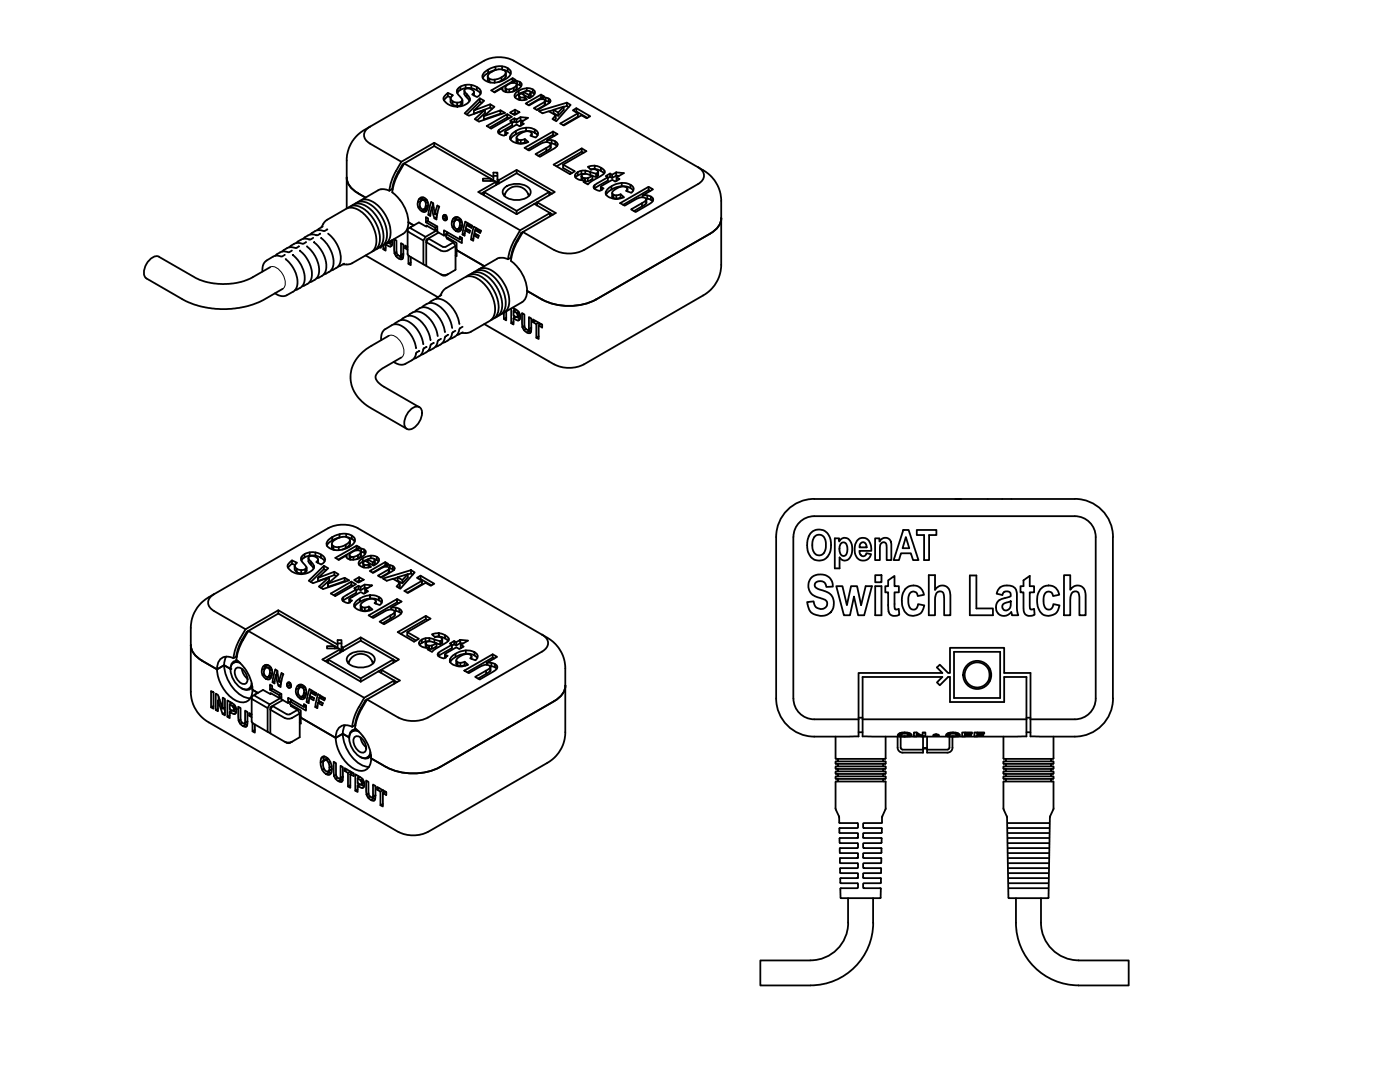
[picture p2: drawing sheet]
<svg xmlns="http://www.w3.org/2000/svg" width="279mm" height="216mm" viewBox="0 0 279 216" stroke-linecap="round" stroke-linejoin="round" font-family="sans-serif">
<!-- layer: Visible -->
<g fill="none" stroke="#000" stroke-width=".36">
<path d="M89 18.9l.4-.4 1 .5-.4 .5a1.08 1.08 0 0 0 1.4 1l.3-.1a.52 .52 0 0 0 .5-.6l-.8-1a1.03 1.03 0 0 1 .7-1.6l1.6-.3 .9 .2 .8 .4a.93 .93 0 0 1 .6 .9 .93 .93 0 0 1-.6 .9l-.2 .1-1-.5a.57 .57 0 0 0 .4-.7 .57 .57 0 0 0-.6-.4l-1-.1a.44 .44 0 0 0-.4 .4 .44 .44 0 0 0 .3 .4l.7 .7a.99 .99 0 0 1-.7 1.6l-1.4 .5-1.4-.2a2.62 2.62 0 0 1-1.6-1.2v-.4zM89.4 18.5v.7M89.9 19.6v.8l.7 .6 1 .1 .5-.2 .2-.3M90 19.5l-.6-.3-.8 .8M91.2 18.6l.4-.5 .8-.4 1.3-.2 1.5 .5 .7 .7M91.3 17.8v.7M91.9 17.3v.6M92.3 19.9v.8M92.7 18.1l.1 .9 .9 1.2M92.9 16.9v.7M93.2 18.8v.6M93.7 19.6v.4"/>
<path d="M94.1 17v.6M94.6 18.3v.8M95.2 17.4v.6M95.8 19.6v.7M97.3 15.2v.8l.6 .5M97.4 13.9l1.5-.6v.7l-1.5 .6zM97.4 14.6l-.7 .4-.3 .6M97.6 14.7l1.2-.7 .7-.2 .9 .1a.65 .65 0 0 1 .5 .6 .65 .65 0 0 1-.4 .7l-1.1 .5-1.4 .2a.63 .63 0 0 1-.6-.5 .63 .63 0 0 1 .2-.7zM97.7 15.7v.7M98.7 15.9v.6M98.9 13.3l.9-.1a1.93 1.93 0 0 1 2.2 1.3l-.5 .9-.9 .6-1.1 .4h-1.8l-1.2-.7a.82 .82 0 0 1 0-1.1l.9-.7M98.9 14h.1"/>
<path d="M100.1 15.4v.7l-.7 .3M100.2 13.2v.7M100.3 17.9v-.4l-1.6 .9-.7-.4 4.3-2.4v.6l-3.7 2.2M100.3 13.9l1 .3 .6 .6M100.9 17.5v.7l.1 .2M100.9 15.2l-.1 .4-.7 .5M100.9 14.5v.8M101.3 13.6v.6M101.6 17.8h-.6v.6M102.3 15.6l.6 .3-.4 .3 1.1 .1a.71 .71 0 0 1 .5 .6 .71 .71 0 0 1-.5 .8l-1.3 .6-1.1 .1a.75 .75 0 0 1-.9-.9M102.3 16.2l.2 .1M102.5 16.2v.3"/>
<path d="M102.5 17.5l-.9 .3v.6M102.9 18.6l1.1-.7 .9-.3a1.95 1.95 0 0 1 1.6 .4 .74 .74 0 0 1-.3 1.3l-.5 .3-1.7-1-.4 .5 .1 .2 .4 .2 .5-.1 .6 .4-1 .2-.8-.1a.76 .76 0 0 1-.7-.5 .76 .76 0 0 1 .2-.8zM103.1 17.6v-.6a.54 .54 0 0 0-.8-.5l-.5 .2-.7 .4a.37 .37 0 0 0-.1 .7M103.1 17l-.6 .5v.7M103.1 16.9v.8l-.8 .6M103.1 16.8l.9 .4M103.2 16.2v.6M103.5 18.1v.7M103.6 19.1l.1 .8M103.8 16.4v.6M103.8 19.4v.6M104.5 18.9v-.5l1-.3 .4 .2v.9"/>
<path d="M104.6 19.4v.6M105.1 17.6v.5M105.5 18.9l-1-.5-1 .4-.7 .6M105.8 18.3l.9 .5M105.9 18.5v.7l-.3 .3M105.9 18.5l-.4 .4v.6M106.3 17.8v.7M108 18.9v.6M108.1 19.6l-.1-.1-2.5 1.5M108.1 19.5v.3M108.9 19.5v.6M109.5 19.7v.6"/>
<path d="M69.2 35.4a3.7 3.7 0 0 0 2.2 3.1M71.4 38.5l1.6 .9M73.9 25.3a1.8 1.8 0 0 0-1.3 1.7 1.8 1.8 0 0 0 1.3 1.7l6.2 3.6M75.5 38l-3.4 1.9M78.3 37.7l-.6 .4-.2-.1a2.67 2.67 0 0 0-2 0M78.3 37.7l.1 .1M79.4 34.3l-.7 1.7-.4 1.7M79.6 34.4l-.6 1.2-.5 1.7a1.13 1.13 0 0 0 .4 1.6 8 8 0 0 1 2.6 6.1 2.21 2.21 0 0 1-1 1.6l-3.4 1.9M80.1 32.3l-1.6 2.9-.6 1.7-.2 1.1M80.1 32.3l6.6-3.8 11.8 6.8M80.5 32.9l-.2-.1-.9 1.6M80.7 32.6l-1.1 1.9"/>
<path d="M80.7 32.6l23.1 13.4M80.7 32.6l-.4 .2M83.7 39.6a1.16 1.16 0 0 1 1.3 .1 1.16 1.16 0 0 1 .4 1.2l-.2 1a.84 .84 0 0 1-.8 .4 .84 .84 0 0 1-.7-.6l-.4-1 .2-.7zM83.9 39.5h.6M84.2 39.6l-.5 .1M84.3 39.9h.6l.4 .1M84.5 39.4l-.3 .2-.3 .6M84.6 40l.4 .4h.4M85.1 39.9h-.8l-.4 .4-.1 .4 .1 .7 .3 .3 .5 .1M86.7 29.1l11.2 6.5v.5M86.7 29.1l-6 3.5M86.7 28.5v.6"/>
<path d="M90.3 20.2v.7M91.2 20.5v.6M92 20.3v.7M96.2 20.5l-.4-.2-2.6 2.5M96.6 23.2l3.3-1.2v.7l-3.3 1.1zM96.6 39v-.7l6.5 3.8v.6M96.8 21.9v.7l-1.6 1.4M97.8 20.8v.7M98.2 21.7l-.4-.2-3.2 1.2v-.7M98.5 35.1h.8M99 36.9v-.6l-.3-.2h-2.3v-.5h1.5l.6 .4v-1.6h.8v1.4l.3 .1 3.5-2 7.6 4.4-4.1 2.4M99 36.3l-3.5 2 7.6 4.4"/>
<path d="M99.3 35.8v.6l.3 .2v-.7M99.6 26.6h-.1M99.9 22l.9 .5-5.2 1.8-.9-.5 2.1-1.9-3.2 1.2-.9-.5 3.1-3 .8 .5-2 1.9 3.2-1.2 .9 .5-2.1 1.9M99.9 22.7l.2 .1M100.7 39.1l.2-.6 .5-.7 .7-.4 .8-.2 .9 .1 .8 .4 .7 .8 .2 .6M100.7 37.5a4 4 0 0 1 4.9 0 1.15 1.15 0 0 1-.5 1.9 4.2 4.2 0 0 1-4.4-.3 1.06 1.06 0 0 1 0-1.6zM100.8 38.7l-.3 .3M100.8 26.3v.6M100.9 26.4v.5M101.2 22.8l.9 .5-4.1 2.4-.9-.6 4.1-2.3v.6l-3.5 2.1M101.2 23.4l.4 .2M101.8 22.5l1-.6 .9 .5-1 .6z"/>
<path d="M101.8 27.2v.5M102.2 24.3v.7l-2.6 1.6v-.7l2.6-1.6-.4-.2 .9-.5 .4 .2 .8-.4 1.5 .1-1.4 .9 .6 .3-.9 .5-.6-.4-2.2 1.4v.2l.5 .1-.8 .6-1.1-.5-.1-.4 .2-.3M102.7 23.6v.7M102.8 21.9v.6M102.9 26.1a1.74 1.74 0 0 0-1.1 1.6 3 3 0 0 0 3.7 .6l-.7-.6-.9 .3-.4-.1a.5 .5 0 0 1-.4-.5 .5 .5 0 0 1 .4-.5l1-.5 1-.2 .6 .4-.2 .5 1 .4a.86 .86 0 0 0 .5-.9 .86 .86 0 0 0-.7-.8v.7M102.9 26.1l1-.4 1.1-.2v.6l-1 .2-1.1 .5zM102.9 26.8l-.6 .4-.4 .6M103.1 27.5v.7l.3 .3 .5 .1 .9-.2 .1 .1M103.1 23.8v.7M103.1 33.9v.7l6.5 3.7v.7M103.1 34.6l-7.1 4.1M103.1 22.7l-.3-.2-.4 .3"/>
<path d="M103.3 27.8v.7M103.9 23.4v.6M103.9 28v.6M104 24.4v.6M104.4 24.1l-.5-.1-.8 .5-.4-.2-.5 .2M104.8 27.7v.7M104.9 20.7l3.1-1.8 .6 .3-.5 .3h1.1l.6 .4a.59 .59 0 0 1-.5 .9l-2.1 1.2-.7-.4 2.2-1.3a.37 .37 0 0 0-.1-.5 .37 .37 0 0 0-.4 0l-.9 .2-1.7 1zM105 25.5l1.1 .1 .6 .2M105 26.1l.9 .1 .8 .3M105.4 38.7l.3 .3M106.1 26.7v.5M106.7 26.5l.6 .5"/>
<path d="M107.5 22.2l5.6-1.7 .8 .4-2.9 3.3-.7-.5 .6-.7-1.4-.8-1.2 .4zM108.3 22.6h.1M108.7 20.3v.7M109 29.5v.7M109.2 28h.9l.6 .2a.73 .73 0 0 1 .6 .7 .73 .73 0 0 1-.7 .7l-2.8 1.7-.9-.5 2.4-1.4a.73 .73 0 0 0 .6-.7l-.7-.4-.9 .2-2.7 1.5-.9-.5 5.7-3.3v.7l-5.1 2.9M109.7 20.5l-.9-.4-.1 .9-1.6 .9M109.8 28.6l.9 .2 .5 .3M109.8 20v.2M109.9 28.9v.7M109.9 28.8v.7l-.2 .2-2.3 1.4M110.1 28v.6M110.2 38.7l-.6-.4-6.5 3.8"/>
<path d="M110.4 26.2l.9 .6-2.1 1.2v.3M110.4 26.9l.3 .2M110.5 21.9l2-.6v.6l-1.1 1.2-.9-.5zM110.5 21.9l-1 .3M110.5 21.9l.9 .6M110.8 28.2v.7M110.9 23v.7l-.2 .3M111.3 28.7v.2M112.4 32.9l2.3 1.3-1 .6-3.2-1.9 5.6-3.3v.7l-5 2.9M112.5 21.3l-1.1 1.2v.6M113.1 21.1l.4 .3M113.1 21.1l-.6 .2"/>
<path d="M113.1 20.5v.6M114.9 22.3l.1-.1 2.2 1.3M115 21.6v.6M115.3 34.4a.77 .77 0 0 0-.5 .8 .77 .77 0 0 0 .8 .7l1.2 .1M115.3 34.4v.6l-.4 .4M115.3 22.6l-1-.6 .7-.4 2.8 1.6-.7 .4-1.1-.6-3.5 2-.7-.4 3.5-2v.7l-2.9 1.7M116 35.1l.3-.3 .5-.1 1.4 .4v.6l-.7 .4-.7 .1M116 34.1v.6M116.1 29.6l.9 .6-4.6 2.7v.6l1.8 1M116.1 30.3l.4 .2M116.2 35.4l-.2-.3 .1 .9M116.7 34.7l-.9 .1-.5 .2"/>
<path d="M116.7 35.5l-.5-.1v.6M116.8 34.7v-.7l.7 .2 .3 .1v.6M116.8 34l-.7 .1-.8 .3M117.3 35.5h-.6v.5M118.2 35.1l-.9 .4v.7M118.7 37v.6M118.7 33.1l1.2 .4v.6l-1.2-.4zM118.7 33.1l-1.4 .2 .6 .6 .9-.1a.55 .55 0 0 1 .5 .6l-.1 .1a.94 .94 0 0 1-1.1-.1l-.3-.1M118.7 33.7l-.8 .1M119 34.6v.7M119.3 34.4v.6M119.4 34.3v.6l-.2 .2a.59 .59 0 0 1-.9 0h-.1"/>
<path d="M119.9 37.3v.7M119.9 33.5l.5 .3a.54 .54 0 0 1 0 .9l-2.3 1.5-.8 .6-.8-.5 .3-.3v.5M119.9 34.1l.7 .5M120 37.4v.5M120.6 34.1v.4M120.9 38.3v.5M121.3 37.7l1.1-.7 1.4-.5h1.1l.9 .4a.86 .86 0 0 1 .7 .7 .86 .86 0 0 1-.5 .9l-1.1-.4 .3-.4-.5-.5-1.2 .2-.9 .5a.57 .57 0 0 0-.4 .8 .57 .57 0 0 0 .8 .3l.8-.2 .7 .6-1.2 .3-.9-.1a1.77 1.77 0 0 1-1.5-.9v-.4zM121.3 35.4v.6l-2.7 1.6M121.8 34.6v.7M122 37.2v.6M122.2 34.9l.8-.5v.7l-.8 .4zM122.2 35.5l-.4-.2-.5 .2"/>
<path d="M122.2 34.9l-.4-.3-.9 .5 .4 .3-2 1.1a.97 .97 0 0 0-.9 .9l.5 .4 .8 .3 .8-.5-.6-.2 .5-.5 1.8-1 .6 .3 .9-.5-.7-.3M122.2 38.5v.7l.2 .3 .6 .1 .8-.2 .2 .1M122.4 38.8v.7M123 34.4l1.5 .1-1.5 .9 .1 .7M123 35.1h.5M123 39v.6M123.8 38.8v.6M124.1 36.5v.6M125.2 37.7v.5M125.8 36.9v.6M126.4 38l-.6-.5-.9-.3h-1.3l-1.2 .4a2.84 2.84 0 0 0-1.5 1.2M128.2 39v.4"/>
<path d="M128.9 39.6l.7 .2 .6 .4M129 39.8v.8M129.2 39v.6M129.4 37.3v.6l.4 .2M129.4 37.9l-5 3M129.9 39.2v.7M130.3 39.7v.2M139.3 33.3a1.8 1.8 0 0 1 1.2 1.7 1.8 1.8 0 0 1-1.2 1.7l-22.8 13.2a6.6 6.6 0 0 1-5.9 0l-6.2-3.6M53.9 53.3l-3.9 2.2-1.4 .6-1.9 .4-3.1 .1-1.9-.2-1.9-.6-8.1-4.6a2.21 2.21 0 0 0-2.5 1.5 2.21 2.21 0 0 0 0 2.9l7.5 4.3a18.2 18.2 0 0 0 16.2-.3l3.5-2M56.8 50.8l-.7 .4a1.8 1.8 0 0 0-1.6 0l-1.7 1.1-.4 .8v1.1M57 51.7l1.2 1.3 .8 1.4 .4 1.4-.1 1.3a1.62 1.62 0 0 1-.8 1.1l-1.8 .9-1.1-.2-.7-.4M58.3 50l-.8 .3a1.84 1.84 0 0 0-1.6 .1l-1 .7"/>
<path d="M58.4 50.8l1 1 .9 1.4 .5 1.7-.1 1.3a1.76 1.76 0 0 1-.8 1.2l-1 .5M59.7 49.1l-.8 .4a1.89 1.89 0 0 0-1.6 0l-1 .7M59.8 50l1.1 1.1 .9 1.5 .4 1.5v1.3a1.76 1.76 0 0 1-.8 1.2l-1.1 .5M61.1 48.3l-.8 .3a1.89 1.89 0 0 0-1.6 .1l-1 .7M61.3 49.1l1.2 1.4 .7 1.2 .4 1.4 .1 1.2a1.94 1.94 0 0 1-.9 1.6l-1.1 .4M62.5 47.5l-.8 .3a1.94 1.94 0 0 0-1.7 0l-.9 .7M62.7 48.3l1 1.1 .9 1.3 .5 1.6v1.2a1.94 1.94 0 0 1-.9 1.6l-1 .4M63.9 46.6l-.8 .3a1.94 1.94 0 0 0-1.7 .1l-.9 .6M64.1 47.5l1.2 1.3 .8 1.4 .4 1.4v1.1a1.82 1.82 0 0 1-.9 1.6l-1 .5M64.1 45.4l1-1.4 4-2.4 .7-.2 1.1 .2 .9 .4 1.2 1 1 1.4 .8 1.8 .3 1.5-.1 1.2-.4 1-.4 .4-4 2.3-.7 .2h-1.1M64.4 45.2l-1.1 .8M65.3 45.8l-.7 .3a2.03 2.03 0 0 0-1.8 0l-.9 .7"/>
<path d="M65.5 46.6l1 1 .7 1.1 .6 1.4 .2 1.4a2.08 2.08 0 0 1-.9 2l-1.1 .5M68.7 52.6l-1.2 .6M69.2 41.6v-10.5l.7-2.1 1.2-1.8 1.4-1.1 24.1-14a6.5 6.5 0 0 1 5.9 0l38.3 22.1 1 .8 .8 .9 .8 1.4 .4 1.4 .1 1.1v13.3l-.4 2.3-.9 1.6-.8 .9-1.3 1-24 13.8M69.3 41.6l.6-.4 .6-.2 1.2 .2 1.6 1.1 1.6 1.9 .7 1.9 .2 1.9-.2 .9-.4 .7-.9 .6M70 41.1l.7-.4 .5-.1h.6l1.1 .4 1.5 1.2 1.3 1.8 .7 1.9 .1 1.8-.5 1.3-1 .8M70.7 40.7l1.2-.5 1.3 .2 1.5 1 .7 .7 .9 1.3 .7 1.9 .2 1.8-.1 .9-.4 .6-1 .8M71.4 40.3l.7-.4 .6-.1 .9 .1 .8 .3 1.3 1.1 1.3 1.8 .8 2 .1 1.7-.4 1.4-1.1 .8M73 51l14.4 8.3M76 49.2v.3l-.2-.2M77 48.8v1.2l-.5-.3v-.8M77 49.5l-.5 .2M77.1 48.6v.1"/>
<path d="M77.4 48.5l-.4 .3M77.7 48.5l.5 .3M77.8 48.2a.26 .26 0 0 1-.1 .3 .26 .26 0 0 1-.4 0M78.1 49l-.2 .2M78.2 47.9l.1 .9a.46 .46 0 0 1-.4 .4 .46 .46 0 0 1-.5-.2l-.4-.2M78.2 48l-.4 .2M78.2 48.2l-.5 .3M78.2 48.2h.1M78.3 48.2l-.6 .3M78.7 47.7l.4 .3v2.2l.3 .7a.31 .31 0 0 0 .3 .2 .31 .31 0 0 0 .3-.2v-2.4l.5 .3v2.4l-.2 .4-.3 .2-.7-.4-.5-.8zM79.1 50.3l-.4 .2M79.4 50.9l-.4 .2"/>
<path d="M79.9 51.1l.6 .3M80.2 51.3l-.6 .3M80.3 51.6l-.1 .1M80.5 50.7l-.6 .4M80.5 50.7l-.5 .2M81.3 49.3l-.5 .2M81.3 49.3l-.5-.3v.5l.5 .3M81.3 50.7l.3 .4 2.9 1.6M81.3 45.9v4.8M81.5 44.3l1.1 .7M81.5 51v1.6l.5 .3v-1.6M81.6 45.5l-.2 .2v.4l3.1 1.9"/>
<path d="M82 52.4l-.5 .2M82 45.6l2.9 1.7M82.1 45.3l-.1 .1 .1 .2M83.8 41.3l-.3 .1M83.9 40.2l-.5 .1M84.6 41.8l.5 .2M84.8 41.9l-.6 .3M84.9 41.2l-.2 .6 .7-.4M84.9 45.1l-1.3-.7-2 1.1M85 40.4l-.1 .8 .5-.1M85 44.4l1.8 1 .5-.2M85.1 47.9l.1 .1"/>
<path d="M85.1 45.2v-.2l1.7 1M85.2 41.6l-.6 .2M85.2 47.8l.3-.2 2.9 1.6h.5M85.3 47.9l-.1-.1-.1 .5 2.8 1.7a1.66 1.66 0 0 0 1.5 0l1.5-.9M85.4 44.1l-.4 .3v-1.1l.4 .3v.5l1.9 1.1v1l1.3 .8M85.5 42.9l.4 .2M85.9 42.7l-.4 .2M86.2 41.4l-.3 1.7M86.5 40.6l-.3 .8M86.6 41.4h-.5l.2 .7 .4 1.5 .4 .2M86.8 42.8l-.3-2.2-.4-.3-.6 2.5M86.8 45.4v.6l.5-.2"/>
<path d="M87 42.7l.2 .4M87.1 43.3l-.4 .3M87.3 45.9l-2.4 1.4-.4 .7v4.7l.4 .3 .2-.1M87.3 42.6l-.5 .2M87.3 41l-.5 1.7M87.3 41l.4 .3M87.5 46.4l-2 1.2-.4 .7v4.8l3.3 1.9M87.7 41.2l-.6 2.6M87.8 59l1-1.4 4-2.2 .7-.3 1 .1 1.2 .6 1 1 1.2 1.5 .5 1.3 .4 1.8-.2 1.5-.4 .7-4.5 2.7-1.6 .1M87.9 54.7a1.57 1.57 0 0 0 1.5 0M88.1 58.9l-1.1 .7M88.4 54.9h.5"/>
<path d="M88.5 43l.3-.1 .4 .3v.4l-.3 .4-.4-.3zM88.8 42.9h-.2M88.9 43.1l-.5 .1M89 42.9l-.1 .4 .3 .4M89 43.5l-.6 .1M89 46.7l3.2 1.8v-1l-.4-.3v.6l.4-.3M89 46.8l-.4 .2v-1l3.2 1.8M89.2 43.8l-.5 .1M89.2 46.3v.3M89.4 47.5l-.2 .1 1.3 .8 .4 .7v4.7l-1.5 .9M89.4 54.7l-.5 .3M89.5 46.4l-.5 .3v.6l2.1 1.2v1.4l5.5 3.2-5.5-3.2v1.2l-.2-.1"/>
<path d="M90.4 48.1v.2M90.5 48.4l-1.6 .9M90.6 43.5a1.21 1.21 0 0 1 1.3 .2 1.21 1.21 0 0 1 .3 1.4l-.1 .6a.77 .77 0 0 1-.8 .6 .77 .77 0 0 1-.7-.5l-.5-1 .1-.7zM90.7 45.2l-.4 .1M90.7 44.1l-.5 .1M90.9 49.7l.2 .1M91 43.6h-.5M91.2 43.8h.5l.4 .2M91.3 43.4h-.5M91.4 43.3a.9 .9 0 0 0-.7 .8M91.4 45.7l.5 .3M91.4 43.9l.4 .5 .4-.1"/>
<path d="M91.6 45.8l-.6 .3M91.7 45.1l-.2 .6 .7-.4M91.8 44.4l-.1 .7 .5-.1M91.9 47.7l.3 .2M91.9 43.9l-.8-.1-.4 .5-.1 .6 .1 .4 .3 .4h.5M91.9 45.5l-.5 .2M92.3 46.8l.4 .2M92.8 46.6l-.5 .2M92.9 46l-.2 1M92.9 44.2l1.4 .8-.2 .5M92.9 46l.8 .4 .1-.4M92.9 44.2l-.6 2.6"/>
<path d="M92.9 45.6l.9 .4-.4-.2-.5 .2M93 45.6l-.1 .3M93 55.2l1-.5h.8l.7 .2 1.6 1.1 1.5 1.9 .7 1.8 .2 2-.4 1.4-.5 .4-.6 .4M93.1 44.9l-.2 .6M93.3 44.5l-.1 .4M93.7 54.8l.7-.4 .6-.1 1.4 .3 1.2 .8 1.5 1.9 .9 2 .2 1.9-.1 .9-.4 .6-1 .8M94.2 45.2l-.6-.3h-.5l1 .6M94.4 54.4l.6-.3 .7-.2 1.4 .3 1 .6 .8 .8 1.1 1.6 .7 1.8 .2 1.9-.2 1-.4 .5-.9 .6M94.5 47.6l-.5 .2 .4 .2M94.6 47l.8 .5M94.6 46.9l-.1 1.1M94.6 45.2l-.6 2.6"/>
<path d="M94.6 45.3l1.4 .7-.2 .5M94.6 46.9l.1-.3 .8 .4-.4-.2-.5 .2M95 45.5l-.3 1M95.1 54l1.2-.5h.6l1.1 .4 1.7 1.4 1.1 1.6 .7 1.9 .1 1.7-.5 1.4-1 .7M95.5 47l-.1 .4M95.9 46.2l-.5-.3h-.6l1 .6M99.1 51.7l-3.3 1.9M99.2 51.6a2.62 2.62 0 0 1 2.2 .1M102 52.1l.4 .3a8.2 8.2 0 0 1 2.8 5.6M102 51.4l-.6 .3M102 51.4v.1M103.3 48.1l-.8 1.7-.5 2.2"/>
<path d="M103.8 46l-1.6 2.9-.6 1.7-.2 1.1M104 46.5l-1.4 2.7-.6 2.2M104 46.5l.2 .1M104.4 46.3l-1.1 1.8M104.4 46.3l-.4 .2M105.2 58a2.6 2.6 0 0 1-1 2.3M106.6 40.7l3.7 2.1M106.6 40.7l-3.5 2M107.2 41v-.6l3.7 2.1-6.5 3.8M109.8 43.2v-.7l-6 3.5M123.8 40.5l5.6-3.2 .9 .5-2.1 1.2 1.4 .1a.76 .76 0 0 1 .8 .7 .76 .76 0 0 1-.7 .8l-2.8 1.7-1-.5 2.5-1.4a.68 .68 0 0 0 .5-.7l-.5-.3-.8 .1-2.9 1.5zM128.1 40.5v.7"/>
<path d="M129 40.4l-.4 .5-2.1 1.2M141.7 46.6l-22.7 13.2a11.9 11.9 0 0 1-10.8 0l-3-1.8M144 43.5a3.7 3.7 0 0 1-2.3 3.1M76.1 67.9l.1-1.2 .5-.9 1.7-1 1-.1 1.3 .7 1.2 1.2 .8 1.5 .4 1.4M77.6 67l-4.3 2.5-1.8 1.6-.8 1.3-.5 1.1-.2 1.4v1.3l.4 1.4 .7 1.2 1.6 1.7 1.4 1 7.1 4.1M78.6 64.7l1-.7a3.1 3.1 0 0 1 3.5 1.6l.9 1.5 .5 1.6M80 63.9l1-.7a3.1 3.1 0 0 1 3.5 1.5l1 1.6 .4 1.6M80.1 71.3l-4.2 2.6-.8 .9-.1 .8 .5 .7 .9 .7 7.3 4.3M81.4 63l.9-.6a2.87 2.87 0 0 1 3.4 1.2l1.2 1.8 .5 1.7M82.8 62.2l.9-.7a3.1 3.1 0 0 1 3.6 1.4l1 1.6 .5 1.8M83.7 70l-.5 .3-.2 .2a1.93 1.93 0 0 1-.8 1.4l-1.4 .7-.6 .2-.7-.1-.9-.5M84.2 61.3l.9-.6a2.92 2.92 0 0 1 3.5 1.2l1.1 1.8 .6 1.7"/>
<path d="M85.1 69.2l-.5 .3-.1 .2a1.83 1.83 0 0 1-.9 1.4l-1 .5M85.6 60.5l.9-.7a2.92 2.92 0 0 1 3.4 1.2l.5 .6 .8 1.3 .5 1.7M86.6 68.4l-.5 .3-.2 .2a1.92 1.92 0 0 1-.9 1.4l-1 .5M88 67.6l-.5 .3-.1 .2a1.85 1.85 0 0 1-.9 1.4l-1.1 .5M89.5 66.8l-.6 .3-.1 .2a1.94 1.94 0 0 1-.9 1.4l-1 .5M90.9 66l-.5 .3-.2 .2a2.1 2.1 0 0 1-.9 1.5l-1 .4M92.3 65.2l-.6 .5a2.12 2.12 0 0 1-.9 1.5l-1.1 .4M92.4 66.3l-1.2 .6M96.6 64.7l14 8M101 62.1v1.8l-.4-.3v-1.2M101 63.4l-.4 .2M102 61.6v2.9l.5 .2v-1.2"/>
<path d="M102.3 61.4l1.2 .8 .2 .5 .1 .8a.46 .46 0 0 1-.3 .5 .46 .46 0 0 1-.5-.2l-.5-.3M102.5 62l.5 .4 .3 .4a.32 .32 0 0 1-.1 .5 .32 .32 0 0 1-.5-.2l-.2-.1zM102.5 64.2l-.5 .3M102.6 61.6v.4M102.6 63v.5M103 63.2l-.5 .3M103 61.8l-.5 .2M103.2 63.3l.6 .3M103.3 63.2l.5-.3-.6 .4M103.5 62.2l-.4 .2M103.6 62.5l-.3 .2M103.7 63.8l-.3 .1"/>
<path d="M103.7 62.7l-.4 .3M104.1 60.3l-3.3 1.9M104.2 62.5l.4 .2v2.2l.4 .7a.33 .33 0 0 0 .5 .1l.1-2.4 .4 .2v2.7l-.2 .2-.3 .1-.9-.6-.3-.6zM104.7 65l-.4 .3M104.9 65.6l-.3 .3M105.7 66l-.6 .3M105.9 66.4l-.2 .1M106 65.5l-.6 .3 .6 .3M106 65.4l-.5 .3M106.8 64l-.4 .3M107.5 67.1l-.5 .3M107.5 64.4l-.5 .3"/>
<path d="M107.6 64.5v.4M108 64.7l-.5 .2M108.2 65.3h.1M108.2 64.8l-1.8-1.1v.6l.6 .4v2.7l.5 .2v-2.7l.7 .4M108.2 64.8v.5M110.6 72.7a6.5 6.5 0 0 0 5.9 0M82 81.7a1.37 1.37 0 0 1 2-.2 3.3 3.3 0 0 1-2.4 4.2 1.26 1.26 0 0 1-.9-1.9 4.2 4.2 0 0 1 1.3-2.1zM162.5 99.6h52M162.5 99.5a7.6 7.6 0 0 0-7.6 7.7v32.2M190.6 99.6h1.2M214.5 99.5a7.6 7.6 0 0 1 7.6 7.7v32.2M42.7 118.6l22.8-13.2a6.5 6.5 0 0 1 5.9 0l38.2 22.1 1.2 1 .6 .7 .8 1.4 .5 1.3 .1 1.2v13.3l-.4 2.2-1 1.7-.7 .9-1.3 .9-24 13.9"/>
<path d="M42.7 118.6l-2 1.2-1.2 1.3-1 1.7-.4 1.9v13.9l.4 1.9 1 1.7 .9 1 1.1 .9 38 21.9M42.7 118.5a1.8 1.8 0 0 0-1.2 1.7 1.8 1.8 0 0 0 1.2 1.7l6.3 3.7M57.9 112.2l.4-.4 1 .5-.5 .5a1.32 1.32 0 0 0 2 .8l.3-.2a1.75 1.75 0 0 0-.8-1.3l-.1-.2a1.35 1.35 0 0 1 1.3-1.6h1.6l1.2 .5a.99 .99 0 0 1 .6 1 .99 .99 0 0 1-.8 .8l-1-.5a.6 .6 0 0 0 .3-.7 .6 .6 0 0 0-.6-.4h-.9a.43 .43 0 0 0-.4 .4 .43 .43 0 0 0 .3 .4l.6 .7a.99 .99 0 0 1-.6 1.6l-1.4 .5-1.4-.2a2.62 2.62 0 0 1-1.6-1.3v-.4zM58.3 111.8v.7M58.8 112.9v.7l.2 .3a1.41 1.41 0 0 0 2.2 0M58.9 112.7l-.6-.2-.8 .8M59.2 113.5v.7M60.1 113.7v.7M60.2 111.8l.2-.3 .6-.4 1.6-.3 1.2 .4 .7 .4 .3 .4M60.2 111.1v.7M60.8 110.6v.6M60.9 113.6v.6"/>
<path d="M61.2 113.2v.8M61.6 111.4l.1 .9 .9 1.1M61.8 110.2v.7M62.1 112.1v.6M62.7 112.9v.4M62.9 110.2v.7M63.5 111.6v.7M64.1 110.6v.7M64.6 112.9v.7M65.1 113.8l-.5-.2-2.6 2.5M65.4 116.5l3.4-1.2v.7l-3.4 1.1zM65.7 115.2v.6l-1.6 1.5"/>
<path d="M66.2 108.5v.8l.6 .4M66.3 107.2l1.5-.6v.7l-1.5 .5zM66.3 107.8l-.7 .5-.4 .6M66.5 108l1.2-.7 .7-.2 .8 .1a.67 .67 0 0 1 .6 .6 .67 .67 0 0 1-.5 .7l-1 .5-1.4 .1a.64 .64 0 0 1-.6-.4 .64 .64 0 0 1 .2-.7zM66.5 109v.6M66.7 114.1v.6M67.1 115l-.4-.3-3.2 1.3v-.7M67.6 109.2v.6M67.8 106.6l.9-.1a1.93 1.93 0 0 1 2.1 1.3l-.2 .7-.5 .4-1.7 .8h-1.8l-.8-.3-.5-.4a.94 .94 0 0 1 .1-1.1l.9-.7M67.8 107.3h.1M68.5 119.9h-.1M68.8 115.3l.9 .5-5.2 1.7-.9-.4 2.1-1.9-3.2 1.2-.9-.5 3-3 .9 .5-2 1.9 3.2-1.2 .9 .5-2.2 1.9"/>
<path d="M68.8 116h.1M69 108.7v.6l-.7 .4M69.1 106.5v.6M69.2 111.2v-.4l-1.6 .9-.7-.4 4.3-2.4v.6l-3.7 2.2M69.2 107.2l.9 .3 .7 .6M69.7 119.6v.6M69.7 110.8v.7l.2 .2v-.7l.6 .1M69.8 119.7v.4M69.8 108.4a1.3 1.3 0 0 1-.8 .9M69.8 107.8v.8M70.1 116.1l.9 .5-4.1 2.3-.9-.5 4.1-2.3v.6l-3.5 2.1M70.1 116.7l.3 .2"/>
<path d="M70.2 106.9v.6M70.7 115.7l1-.5 .9 .5-1 .5zM71.1 117.6v.7l-2.6 1.6v-.7l2.6-1.6-.4-.2 .8-.5 .5 .2 .8-.5 1.5 .2-1.4 .8 .6 .4-.9 .5-.6-.4-2.3 1.4v.1l.6 .2-.8 .6-1.1-.6-.1-.3 .2-.3M71.2 108.9l.6 .3-.4 .3 1.1 .1a.71 .71 0 0 1 .5 .6 .71 .71 0 0 1-.5 .7l-1.4 .7-1 .1a.76 .76 0 0 1-.9-.9M71.2 109.5l.2 .1M71.4 109.5v.3M71.4 110.8l-.9 .3v.6M71.5 116.9v.6M71.7 115.2v.6M71.8 111.8l1.1-.6 .9-.3a1.95 1.95 0 0 1 1.6 .4 .74 .74 0 0 1-.3 1.2l-.6 .4-1.6-1-.4 .3a.53 .53 0 0 0 .3 .6 .53 .53 0 0 0 .6-.1l.7 .4-1 .2-.8-.1a.77 .77 0 0 1-.7-.5 .77 .77 0 0 1 .2-.9zM71.8 119.4a1.74 1.74 0 0 0-1.1 1.6 3 3 0 0 0 3.6 .6l-.7-.6-.8 .2h-.5a.5 .5 0 0 1-.3-.5 .5 .5 0 0 1 .4-.5l.9-.6 1.1-.1 .4 .1 .2 .3-.3 .5 1.1 .3a.86 .86 0 0 0 .5-.8 .86 .86 0 0 0-.7-.8v.7M71.8 119.4l.9-.4 1.2-.2v.6l-1 .2-1.1 .5z"/>
<path d="M72 117.1v.7M72 110.9v-.6a.54 .54 0 0 0-.8-.5l-.6 .2-.6 .4a.37 .37 0 0 0-.1 .6M72 110.3l-.6 .5v.6M72 110.2l-.1 .8-.7 .6M72 110.1l.9 .4M72 116l-.3-.2-.5 .3M72.1 109.5v.6M72.4 111.4v.6M72.5 112.4v.8M72.7 109.6v.7M72.7 112.7v.5M72.8 116.6v.7"/>
<path d="M72.9 117.6v.7M73.3 117.4l-.5-.1-.8 .5-.5-.3-.4 .3M73.4 112.2v-.6l1-.2 .4 .3v.8M73.5 112.6v.6M73.8 113.9l3.1-1.7 .6 .3-.5 .3h1.1l.6 .4a.59 .59 0 0 1-.5 .8l-2.1 1.3-.7-.4 2.2-1.3a.45 .45 0 0 0-.2-.5 .45 .45 0 0 0-.5 0l-2.4 1.2zM73.9 118.8l1.1 .1 .6 .2M73.9 119.4l.9 .1 .8 .3M74 110.9v.5M74.4 112.2l-1-.6-1 .4-.7 .7M74.7 111.6l.8 .4M74.8 111.7v.8l-.3 .3M74.8 111.8l-.4 .4v.6"/>
<path d="M75 120v.5M75.2 111.1v.7M75.6 119.8l.6 .5M76.4 115.4l5.6-1.6 .8 .4-2.9 3.3-.8-.5 .7-.7-1.4-.8-1.2 .4zM76.9 112.2v.6M77 112.9l-.1-.1-2.5 1.5M77 112.8v.3M77.2 115.9h.1M77.6 113.6v.6M77.7 113.4l.9 .3M77.7 113.4v.8l-1.7 1M77.8 112.8v.6"/>
<path d="M78.4 112.9v.7M78.7 113.3v.2M79.2 119.5l.9 .5-2 1.2v.4M79.4 115.2l2-.6v.6l-1.1 1.2-.9-.6zM79.4 115.2l-1 .3M79.4 115.2l.9 .5M79.8 116.3v.6l-.3 .3M81.4 114.6l-1.1 1.1v.7M82 114.4l.4 .2M82 114.4l-.6 .2M82 113.8v.6M83.8 115.6l.1-.1 2.2 1.3"/>
<path d="M83.9 114.9v.6M84.2 115.9l-1-.6 .7-.4 2.8 1.6-.7 .4-1.1-.6-3.5 2-.7-.4 3.5-2v.6l-2.9 1.8M158.3 107.2v32.2M158.3 107.2a4.2 4.2 0 0 1 4.2-4.2h52a4.2 4.2 0 0 1 4.2 4.2v32.2M161.8 115.4l.1-.1a2.52 2.52 0 0 1 2.7-.6 2.52 2.52 0 0 1 1.6 2.4h-1.3a1.2 1.2 0 0 0-1-1.1 1.2 1.2 0 0 0-1.3 .7 1.24 1.24 0 0 0 1.3 1l1.2 .5a2.54 2.54 0 0 1 1.1 3.4 2.54 2.54 0 0 1-3.5 1l-.6-.3-.5-.4-.5-1.8 1.3-.1 .2 .8a1.28 1.28 0 0 0 1.5 .7 1.28 1.28 0 0 0 .9-1.4 4.7 4.7 0 0 0-2.3-1.1 2.37 2.37 0 0 1-.9-3.6zM161.9 106.3a2.29 2.29 0 0 1 2.7-.3h.1a3.8 3.8 0 0 1-.2 5.6l-.1 .1a2.36 2.36 0 0 1-1.9 0l-.7-.6-.6-1.4a4.2 4.2 0 0 1 .7-3.4zM162.6 107.1a1.32 1.32 0 0 1 1.5-.2 1.32 1.32 0 0 1 .7 1.3v.2a1.85 1.85 0 0 1-1.3 2.4 1.93 1.93 0 0 1-1.4-2.4l.1-.7zM166.6 107.4h.9v.7l.2-.4a1.21 1.21 0 0 1 1.9 .2 2.93 2.93 0 0 1-.5 3.9 1.18 1.18 0 0 1-1.5-.6v2.2h-1zM166.9 117h1.2l.9 3.8 .8-3.8h1.2l.9 3.8 .9-3.8h1.2l-1.5 5.8h-1.2l-.9-3.8-.8 3.8h-1.2zM167.8 108.5l.3-.2a.91 .91 0 0 1 1 1.1v.6a.76 .76 0 0 1-.8 .9 .76 .76 0 0 1-.7-.8v-1zM171.2 107.7a1.55 1.55 0 0 1 2.2 .2 3.2 3.2 0 0 1 .5 2h-2.4l.1 .5a.66 .66 0 0 0 .7 .6 .66 .66 0 0 0 .6-.6l.9 .2a1.66 1.66 0 0 1-1.9 1.2 1.66 1.66 0 0 1-1.3-1.8 2.89 2.89 0 0 1 .6-2.3zM171.8 108.4l.3-.2a.79 .79 0 0 1 .9 1h-1.5z"/>
<path d="M174.6 107.4h.9v.7l.3-.4a1.22 1.22 0 0 1 1.5-.2 1.22 1.22 0 0 1 .6 1.3v3h-.9l-.1-3.2a.68 .68 0 0 0-.9-.3 .68 .68 0 0 0-.4 .9v2.6h-1zM174.7 114.8h1.2v1.4h-1.2zM174.7 117h1.2v5.8h-1.2zM177.2 115.8l1.3-.9v2.1h.9v1.2h-.9l.1 3.3a.55 .55 0 0 0 .8 0l.1 1.2-.7 .2a1.28 1.28 0 0 1-1.5-1.7l-.1-3h-.5v-1.2h.5zM180.3 105.7h1l2 6.1h-1.1l-.4-1.4h-2l-.4 1.4h-1zM180.6 117.6l.9-.6a2.09 2.09 0 0 1 2.9 1.7l-1.2 .2-.2-.5-.3-.2a1.06 1.06 0 0 0-1.1 .1 1.06 1.06 0 0 0-.3 1.1 1.87 1.87 0 0 0 .8 2.2 .91 .91 0 0 0 1.1-1.1l1.3 .3a2.18 2.18 0 0 1-2.1 2.1 2.18 2.18 0 0 1-2.3-1.8l-.1-.9a3.7 3.7 0 0 1 .6-2.6zM180.8 107.2l.7 2.2h-1.4zM183 105.7h3.9v1.1h-1.5v5h-1v-5h-1.4zM185.4 114.8h1.2v2.9l.3-.4a1.64 1.64 0 0 1 2-.3 1.64 1.64 0 0 1 .8 1.8v4h-1.3v-3.3a1.42 1.42 0 0 0-.5-1.5h-.1a.85 .85 0 0 0-.9 .4l-.3 1.1v3.3h-1.2zM193.5 114.8h1.4v6.6h3.3v1.4h-4.7zM199.6 117.2a2.37 2.37 0 0 1 3.2 .5l.1 .7 .1 3.3 .2 1.1h-1.2l-.2-.7-.3 .3a1.74 1.74 0 0 1-2.7-.8 1.74 1.74 0 0 1 1.7-2.2l.5-.2a.58 .58 0 0 0 .7-.6 .85 .85 0 0 0-.9-.6 .85 .85 0 0 0-.8 .7l-1.1-.2 .3-.8zM204.3 115.8l1.2-.9v2.1h.9v1.2h-.9v3.2l.3 .2 .6-.1 .1 1.2-.8 .2a1.28 1.28 0 0 1-1.4-1.7v-3h-.6v-1.2h.6z"/>
<path d="M207.6 117.6l.2-.2a2.12 2.12 0 0 1 2.2-.5 2.12 2.12 0 0 1 1.4 1.8l-1.2 .2-.3-.6-.2-.1a1.07 1.07 0 0 0-1.4 1.2 2.09 2.09 0 0 0 .7 2.2h.1a.93 .93 0 0 0 1.1-1.1l1.3 .3a2.18 2.18 0 0 1-2.1 2.1 2.18 2.18 0 0 1-2.3-1.8l-.1-.9a3.7 3.7 0 0 1 .6-2.6zM212.3 114.8h1.3v2.9l.3-.4a1.64 1.64 0 0 1 1.9-.3 1.64 1.64 0 0 1 .9 1.8v4h-1.3v-3.1a1.5 1.5 0 0 0-.5-1.7h-.1a.85 .85 0 0 0-.9 .4l-.3 .9v3.5h-1.3zM38.1 128.7a3.7 3.7 0 0 0 2.2 3.1l3 1.8M42.1 137.9l.5 .3v3.2l-.5-.3zM43.1 138.4l.4 .3 .9 2.7v-2.2l.5 .3v3.2l-.5-.2-.9-2.7v2.1l-.4-.2zM43.3 133.5a7.5 7.5 0 0 0 4.3 6.5 1.94 1.94 0 0 0 2.7-1.6l.1-.8M43.6 139v.7M43.8 139.6l-.3 .2M44.7 132.7l1.3 .8M44.7 132.7l-1.4 .9M44.9 131.1l.7-.1 1 .3M44.9 131a2.22 2.22 0 0 0-1.6 2.5"/>
<path d="M45.2 131a5 5 0 0 0 .5 5 5.7 5.7 0 0 0 4.3 3.3M45.4 139.8l1.4 .9 .3 .7v.7a.46 .46 0 0 1-.3 .4 .46 .46 0 0 1-.5-.2l-.5-.2v1.2l-.4-.3zM46 133.4v.1M47.1 133.4a1.47 1.47 0 0 1 1.9 .9 1.47 1.47 0 0 1-.1 2.2 2.25 2.25 0 0 1-1.8-3.1zM47.1 131l.1 .1M47.2 131h.1M47.2 131l-.6 .3M47.2 131.8l-.1 .1M47.3 131.8l-.7 .4M47.4 131.8a1.34 1.34 0 0 0-1.4 1.6M47.9 127.4l-.8 1.7-.5 2.2M47.9 132.3a1.27 1.27 0 0 0-1.4 0 1.27 1.27 0 0 0-.5 1.4 4.2 4.2 0 0 0 3.1 3.9 1.19 1.19 0 0 0 1.1-1.3"/>
<path d="M48.3 133.5l.5 1.3 .6 .6M48.8 133.3l.7 1.2 .6 1.3 .3 1.8M49 125.6l6.5-3.8 11.9 6.8M49 125.6l-1.1 1.8M49.4 126.2l-.2-.1-1.2 2.1-.6 1.7-.2 1.1M49.6 125.9l-1.4 2.4-.8 2.2a1.11 1.11 0 0 0 .4 1.7l1 1.1M49.6 125.9l23.1 13.3M49.6 125.9l-.4 .2M50.1 137.2h.2M50.2 139.2l.1 4.9 3.1 1.9M50.3 137.1l-.7 .4M50.4 137a1.37 1.37 0 0 1-2.2 .3"/>
<path d="M50.4 137.6l1.1 .7M50.9 138.6l-.6 .4v.4l3.1 1.9M50.9 138.9l2.9 1.6M51 138.6l-.1 .2 .1 .1M52.6 132.9a1.18 1.18 0 0 1 1.4 .1 1.18 1.18 0 0 1 .3 1.4l-.2 .7a.78 .78 0 0 1-.7 .5 .78 .78 0 0 1-.7-.5l-.5-.9 .2-.9zM52.7 134.5l-.3 .2M52.8 133.5l-.5 .1M52.9 132.7h.5M53.1 132.9l-.6 .1M53.2 133.2h.6l.3 .1M53.4 132.7l-.3 .2-.3 .6M53.5 133.2l.3 .5h.5"/>
<path d="M53.7 135.1l-.6 .3M53.8 134.5l-.2 .5 .7-.3M53.8 133.7v.8l.5-.2M53.8 138.4l-1.3-.7-1.6 .9M53.9 137.6l1.8 1.1 .5-.2M54 138.5v-.2l1.7 1M54 133.2h-.8l-.5 .4v.7l.2 .5 .4 .3 .3-.1M54 134.9l-.5 .2 .5 .2M54.3 137.4l-.4 .2v-1l.4 .2v.6l1.9 1.1v1l1.3 .8M54.9 133.6l.5 .2 .3 2.2 .5-.1M55 133.6l-.6 2.5M55.1 134.7l-.3 1.7-.4-.3 .4-.1"/>
<path d="M55.4 133.9l-.3 .8M55.4 134.7h-.4M55.5 122.4l11.3 6.5v.5M55.5 122.4l-5.9 3.5M55.5 121.8v.6M55.7 138.7v.6l.5-.3M55.9 136l.2 .4M56 136.6l-.4 .2M56.2 139.2l-2.4 1.3-.4 .8v4.7l.4 .3 .2-.1M56.4 139.7l-2 1.2-.4 .7v4.7l3.5 2 .3-.1 2-1.1v-4.7l-.4-.8-1.4-.7 .3-.2M56.6 134.5l-.6 2.6-.4-.3-.6-2.1M56.6 134.5l-.4-.2-.5 1.7"/>
<path d="M57.3 136.3l.4-.2 .3 .3 .1 .5-.2 .4h-.2l-.4-.3zM57.7 136.1l-.2 .1M57.8 136.4l-.5 .1M57.9 136.2l-.1 .4 .3 .4M57.9 136.7l-.6 .2M57.9 140l3.2 1.8v-1.1l-.5-.2v.6l.5-.3M58.1 139.6v.3M58.1 137.1l-.5 .1M58.3 139.7l-.4 .3v.5l2.1 1.3v1.4l7 4M59.4 136.9a1.13 1.13 0 0 1 1.3 0 1.13 1.13 0 0 1 .4 1.2l-.1 .5a.83 .83 0 0 1-.6 .9 .83 .83 0 0 1-.9-.5l-.5-.9 .1-.7zM59.5 138.5l-.3 .1M59.9 136.9h-.5"/>
<path d="M60 137.1h.6l.4 .1M60.2 136.7h-.6M60.2 136.6a.9 .9 0 0 0-.6 .8l-.5 .1M60.3 139l.5 .2M60.3 137.2l.3 .4h.5M60.5 139.1l-.6 .3M60.6 138.4l-.3 .6 .8-.4M60.6 137.6v.8l.5-.1M60.8 137.2l-.9-.1-.4 .6v.4l.1 .6 .4 .3h.3M60.9 138.8l-.6 .2M61.7 139.2l-.1 1.1-.4-.2 .4-.3M61.8 138.8l.9 .5-.1 .4"/>
<path d="M61.9 138.8l-.1 .4M62 138.2l-.2 .6M62 138.2l1 .6 .1-.5-1.3-.8-.6 2.6M62 138.2h.5l.6 .3M62.2 137.8l-.2 .4M62.7 139.3l-.4-.2-.6 .2 .9 .4M63.5 138.5l1.4 .8M63.5 138.5l-.6 2.6M63.6 139.8l.8 .5-.1 .4M63.6 139.8v.4M63.9 138.8l-.3 1M64.9 139.3l-.2 .5-1-.6h.6l.5 .3"/>
<path d="M65.5 132.2v-.6l6.5 3.8v.6M67.4 128.4h.8M67.9 130.2v-.6l-.3-.2h-2.3v-.5h1.5l.6 .4v-1.6h.8v1.4l.3 .1 3.5-2 7.6 4.4-4.1 2.4M67.9 129.6l-3.6 2 7.7 4.4M68.2 129.1v.6l.3 .2v-.7M69.6 132.4l.2-.7 .5-.6 .9-.5 .6-.1h.8l.9 .5 .7 .7 .2 .7M69.6 130.8a4 4 0 0 1 4.8 0 1.15 1.15 0 0 1-.4 1.9 4.2 4.2 0 0 1-4.4-.3 1.06 1.06 0 0 1 0-1.6zM69.7 132l-.3 .2M70.7 120.5v.5M71.8 120.1l-.6 .4-.4 .6M72 120.8v.7l.3 .3 .5 .1 .8-.2 .2 .1M72 127.2v.6l6.5 3.8v.6"/>
<path d="M72 127.8l-7.1 4.1M72.2 121.1v.7M72.7 139.2l-1.1 1.9M72.8 121.2v.7M72.9 139.8l-1.4 2.6-.7 2.3M72.9 139.8h.2M73.3 139.6l-1.4 2.4-.9 2.2a1.11 1.11 0 0 0 .5 1.7l1 1.1M73.3 139.6l-.4 .2M73.3 139.6l6.2 3.6M73.6 121v.7M74.3 132l.3 .2M75.5 134l3.7 2.1"/>
<path d="M75.5 134l-3.5 2M76.1 134.3v-.7l3.7 2.2-6.5 3.8M77.9 122.8v.6M78.1 121.2h.9l.5 .2a.74 .74 0 0 1 .7 .8 .74 .74 0 0 1-.7 .7l-2.9 1.7-.8-.5 2.4-1.4a.74 .74 0 0 0 .6-.8l-.8-.3-.8 .2-2.7 1.5-.9-.5 5.6-3.3v.7l-5.1 2.9M78.7 136.4v-.6l-6 3.4M78.7 121.9l.8 .1 .6 .4M78.8 122.7l-.5 .5-2 1.2M78.8 122v.9M79 121.2v.7M79.1 131.9l-.6-.3-6.5 3.8M79.2 120.2l.4 .2M79.7 121.5v.6"/>
<path d="M80.2 122v.2M81.3 126.1l2.3 1.4-1 .5-3.2-1.9 5.6-3.2v.6l-5.1 3M84.2 127.6a.77 .77 0 0 0-.5 .9 .77 .77 0 0 0 .8 .6l1.2 .2M84.2 127.6v.7l-.5 .4M84.9 127.4v.6M84.9 128.4l.2-.3 .6-.1 1.4 .4v.6l-.7 .4-.7 .1M85 122.9l.9 .5-4.6 2.7v.7l1.7 1M85 123.5l.4 .3M85.1 128.7l-.2-.3 .1 .8M85.6 128l-.9 .1-.5 .2M85.6 128.8l-.5-.1v.6M85.7 128v-.7l1 .3v.6"/>
<path d="M85.7 127.3h-.7l-.8 .3M86.2 128.8h-.6v.5M87.5 130.2v.7M87.6 126.3l1.2 .4v.7l-1.2-.4zM87.6 126.3l-1.4 .3 .6 .5h.9a.44 .44 0 0 1 .6 .5 .44 .44 0 0 1-.8 .3l-.8-.3M87.6 127l-.9 .1M87.8 127.9v.7M88.2 127.7v.6M88.3 127.6v.6l-.2 .2a.59 .59 0 0 1-.9 0l-1 .4v.7M88.8 130.6v.6M88.8 126.7l.5 .4a.54 .54 0 0 1 0 .9l-2.3 1.4-.8 .7-.9-.5 .4-.3v.5M88.8 127.4l.7 .5"/>
<path d="M88.9 130.7v.5M89.5 127.3v.5M89.8 131.6v.4M90.2 128.7v.6l-2.7 1.6M90.2 131l1-.7 1.5-.5h1.1l.9 .4a.86 .86 0 0 1 .7 .7 .86 .86 0 0 1-.5 .9l-1.1-.4 .3-.5-.6-.4-1.1 .2-.9 .5a.57 .57 0 0 0-.4 .8 .57 .57 0 0 0 .8 .3l.8-.3 .7 .7-1.2 .3-.9-.1a1.77 1.77 0 0 1-1.5-.9v-.4zM90.6 127.9v.7M90.9 130.5v.6M91 128.1l.9-.4v.6l-.9 .5zM91 128.8l-.4-.2-.4 .2M91 128.1l-.4-.2-.8 .5 .4 .3-2 1.1a.97 .97 0 0 0-.9 .9l.4 .4 .9 .3 .7-.5-.5-.3 .2-.3 2.1-1.1 .6 .3 .8-.5-.6-.3M91.1 131.8v.7l.2 .3 .6 .1 .8-.2 .2 .1M91.3 132.1v.7"/>
<path d="M91.9 127.7l1.5 .1-1.5 .9 .1 .6M91.9 128.3l.5 .1M91.9 132.3v.6M92.7 133.8l5.6-3.2 .9 .5-2.1 1.2 .9-.1 .6 .2a.75 .75 0 0 1 .7 .8 .75 .75 0 0 1-.7 .7l-2.9 1.7-.9-.5 2.4-1.4a.68 .68 0 0 0 .6-.7l-.5-.3h-.8l-2.9 1.6zM92.7 132v.7M93 129.8v.6M94.1 131v.5M94.7 130.2v.6M95.2 131.3l-.5-.5-.9-.3h-1.3l-1.3 .4a2.84 2.84 0 0 0-1.4 1.2M97 133.8v.7M97.1 132.3v.4M97.8 132.9l.8 .2 .5 .4"/>
<path d="M97.9 133.2v.7M97.9 133.1l-.1 .9-2.4 1.4M98.1 132.3v.6M98.3 130.6v.6l.4 .2M98.3 131.2l-5.1 3M98.8 132.5v.7M99.2 133v.2M108.2 126.6a1.8 1.8 0 0 1 1.2 1.7 1.8 1.8 0 0 1-1.2 1.7l-22.8 13.2M112.8 136.8a3.7 3.7 0 0 1-2.2 3.1l-22.8 13.2M154.9 139.4a7.6 7.6 0 0 0 7.6 7.6l8.8-.1v-3.4M158.3 139.4a4.2 4.2 0 0 0 4.2 4.1h8.8M190.4 130.1h9.2v9.2h-9.2z"/>
<path d="M197.5 133.4v2.5M197.5 134v1.4M200.2 120.5l1.5-.5v.3a1.24 1.24 0 0 1-.7 1.5h-.5l-.4-.4-.1-.4zM218.7 139.4a4.2 4.2 0 0 1-4.2 4.1h-8.8M222.1 139.4a7.6 7.6 0 0 1-7.6 7.6l-8.8-.1v-3.4M42.6 140.9l-.5 .2M43.5 141.4l-.4 .3M44.7 141.3l.2 .6M44.9 141.2l-.5 .2M44.9 142.2l-.5 .3M45.8 140.6l.7 .4 .2 .4a.32 .32 0 0 1-.2 .4 .32 .32 0 0 1-.4-.1l-.3-.2zM45.8 142.7l-.4 .3"/>
<path d="M46 140.1v.4M46 141.6v.4M46.3 141.8l-.5 .3M46.3 140.3l-.5 .3M46.8 140.8l-.3 .2M47 141l-.4 .2M47 142.3l-.2 .2M47.1 141.3l-.4 .2M47.1 141.5l-.6 .3 .6 .3M47.1 141.5l-.5 .3M47.5 141l.5 .3v2.3l.3 .6a.34 .34 0 0 0 .6 0v-2.4l.5 .3-.1 2.6-.1 .3h-.3l-.8-.4-.5-.8zM48 143.6l-.4 .2"/>
<path d="M48.3 144.2l-.4 .2M49.1 144.5l-.6 .4M49.2 144.9l-.1 .1M49.4 144l-.6 .4 .5 .3M49.4 143.9l-.5 .3M50.2 142.5l-.5 .3M50.2 142.6l-.5-.3v.5l.5 .3M50.4 144.3v1.6l.5 .3v-1.6M50.9 145.6l-.5 .3M54 141.2l.1 .1M54.1 141.1l.3-.2 2.9 1.6M54.2 141.2l-.1-.1-.1 .1v.4l2.8 1.7"/>
<path d="M56.9 148a1.57 1.57 0 0 0 1.4 0M56.9 143.3a1.57 1.57 0 0 0 1.4 0M57.3 142.5h.5M57.9 140.1l-.4 .2v-1.1l3.1 1.9M59.3 141.4v.2M59.4 141.6l-1.6 .9M59.8 144.3l.2 .1v-1.2l7 4 1.4-.8 1.3 .8M59.8 142.9l.2 .2M59.8 142.4l-1.5 .9M60.8 141l.3 .1M63.5 140.3l.8 .4M63.5 140.3l.5-.2 .4 .2"/>
<path d="M63.5 140.2l-.2 1.1-.4-.2 .5-.2M64.3 151a1.3 1.3 0 0 1 1.6 1l.3 1.2a1.02 1.02 0 0 1-.7 1.4l-.9-.5-.4-.9-.2-1.4zM64.6 151.7a.92 .92 0 0 1 1.1 .9v.3a.71 .71 0 0 1-.5 1.1l-.4-.4-.3-.6v-.9zM64.7 153.4l-.4 .2M64.7 150.9l-.6 .4M64.7 150.9l-.2 .9-.5 .3M65.3 151.3l-.6 .3M65.4 154l.7 .3M65.5 151.4l-.4 .3M65.7 154.1l-.6 .4M65.9 152l-.3 .2M66.1 153.6l-.5 .3"/>
<path d="M66.2 152.9l-.5 .2M66.2 153.4l-.7 .5M66.6 152l.5 .3v2.2l.3 .7a.33 .33 0 0 0 .5 0l.1-2.4 .4 .3v2.6l-.2 .3h-.4l-.8-.6-.3-.6zM67.1 154.6l-.4 .2M67.4 155.2l-.4 .2M68.1 155.6l-.6 .3M68.3 155.9l-.2 .1M68.4 155l-.6 .4 .6 .3M68.4 154.9l-.5 .3M68.8 153.3l1.8 1v.6l-.7-.4v2.7l-.5-.3v-2.7l-.6-.4zM68.8 144.7a5 5 0 0 0 .5 5 5.7 5.7 0 0 0 4.3 3.3M69.2 153.5l-.4 .3"/>
<path d="M69.7 147.2l-1.3-.8-1.4 .8M69.7 147.1v.1M69.9 156.7l-.5 .2M69.9 153.9l-.5 .3M70 154v.4M70.3 145l-.7-.2a2.09 2.09 0 0 0-2.6 2.4M70.4 154.2l-.5 .3M70.8 147.1a1.47 1.47 0 0 1 1.9 .9 1.47 1.47 0 0 1-.1 2.2 2.25 2.25 0 0 1-1.8-3.1zM70.8 144.7l.1 .1M70.9 144.7l-.6 .3M70.9 144.7h.1M70.9 145.5l-.1 .1"/>
<path d="M70.9 154.5l1.5 1 .3 .7v.6a.46 .46 0 0 1-.4 .4 .46 .46 0 0 1-.5-.1l-.4-.3v1.2l-.5-.2zM71 145.5l-.7 .4M71.1 145.5a1.34 1.34 0 0 0-1.4 1.6M71.4 155.3l.5 .3 .3 .5a.31 .31 0 0 1-.1 .5 .31 .31 0 0 1-.5-.2l-.2-.1zM71.4 157.5l-.5 .3M71.5 154.8v.5M71.5 156.3v.5M71.6 141.1l-.8 1.7-.5 2.2M71.6 146a1.27 1.27 0 0 0-1.4 0 1.27 1.27 0 0 0-.5 1.4 4.2 4.2 0 0 0 3 3.9 1.19 1.19 0 0 0 1.2-1.3M71.9 156.5l-.5 .3M71.9 155l-.5 .3M72 147.2l.2 .8 .9 1.1"/>
<path d="M72.4 155.5l-.4 .2M72.5 146.9a6.6 6.6 0 0 1 1.3 5.8 2.1 2.1 0 0 1-3.3 .6 7.8 7.8 0 0 1-3.5-6.1M72.5 155.7l-.4 .3M72.6 157.1l-.3 .1M72.6 156l-.4 .3M72.7 156.2l-.6 .3 .6 .4M72.7 156.2h.1M72.7 156.2l-.5 .3M73.1 155.7l.4 .3 .1 2.4 .3 .5a.33 .33 0 0 0 .5 .1v-2.5l.5 .3v2.6l-.2 .3-.3 .1-.8-.5-.4-.7zM73.6 158.3l-.4 .3M73.8 150.8h.2M73.9 158.9l-.5 .3"/>
<path d="M74 150.7l-.7 .4M74 150.7a1.37 1.37 0 0 1-2.1 .3M74.1 151.3l3 1.8M74.6 159.3l-.6 .3M74.7 159.7l-.1 .1M74.9 158.8l-.6 .3 .6 .3M74.9 158.7l-.5 .3M75.7 157.3l-.5 .3M76.4 157.7l-.5 .2M76.5 157.7v.5M76.9 157.9l-.5 .3M77.1 158.1l-1.9-1.1v.6l.7 .3v2.8l.5 .2v-2.7l.7 .4"/>
<path d="M77.1 153a11.9 11.9 0 0 0 10.7 0M77.1 158.1h.1M77.1 158.6h.1M77.1 158.1v.5M79.5 143.2a6.5 6.5 0 0 0 5.9 0M166.8 156v5.3l.6 1.6M166.8 147v4.3M166.8 152v.3M166.8 153v.3M166.8 154v.3M166.8 155v.3M166.8 152.3l.1 .1"/>
<path d="M166.8 151.3l.1 .1M166.8 155.3l.1 .1M166.8 154.3l.1 .1M166.8 153.3l.1 .1M166.9 154.9l9.9 .1M166.9 155.9l9.9 .1M166.9 152.9l9.9 .1M166.9 151.9l9.9 .1M166.9 153.9l9.9 .1M166.9 154.9l-.1 .1M166.9 152.9l-.1 .1M166.9 151.9l-.1 .1"/>
<path d="M166.9 155.9l-.1 .1M166.9 153.9l-.1 .1M167.2 154.4v.5M167.2 152.4v.5M167.2 155.4v.5M167.2 153.4v.5M167.2 151.4v.5M171.3 146.1h.8M171.3 143.5v-9.2h16.8l-1.1-1.1 .6-.6 1.6 1.7h.4v-5h10.8v5h5.3v9.2M171.3 143.2h.8M172.1 143.5v3.4l1.8 .1 31-.1v-3.4M172.1 143.5v-8.4h16l-1.1 1.1 .6 .5 1.6-1.6h.4v5h10.8v-5h4.5v8.4"/>
<path d="M172.1 143.5h32.8M176.4 154.4v.5M176.4 152.4v.5M176.4 155.4v.5M176.4 153.4v.5M176.4 151.4v.5M176.7 147v4.3M176.7 152v.3M176.7 153v.3M176.7 154v.3M176.7 155v.3M176.7 156v5.3"/>
<path d="M176.8 152.3l-9.9 .1M176.8 154.3a5.5 5.5 0 0 1-2.6 .1h-7.3M176.8 151.3a5.5 5.5 0 0 1-2.6 .1h-7.3M176.8 155.3a5.5 5.5 0 0 1-2.6 .1h-7.3M176.8 153.3a5.5 5.5 0 0 1-2.6 .1h-7.3M179.1 147v2.2a1.01 1.01 0 0 0 1 1M179.3 146.4l.9-.2h.7l.8 .2 .2 .3-.3 .2h-2.1l-.3-.1zM179.5 146.3v.6M179.7 147v2.2l.1 .2 .3 .2M179.8 146.2l.1 .7h1l.5-.2M180 146.5l-.2 .2M180.1 149.6h4.1"/>
<path d="M180.6 146.1v.3l-.6 .1v-.3M180.6 146.9v.1M181.1 146.2v.3l-.5-.1M181.4 146.2v.5l-.3-.2M181.6 146.3v.6M182.4 146.2h.6l1.1 .6v-.6h.6v.8l-.8-.1-1-.3v.4h-.5zM182.9 146.2v.4M184.1 146.8v.2M184.2 147v3.2h-4.1M184.2 149.2h.8M184.2 149.4h.8M185 147v3.2h4.1a1.01 1.01 0 0 0 1-1v-2.2"/>
<path d="M186.2 146.7l.9-.1a.16 .16 0 0 1 .2 0 .16 .16 0 0 1 0 .2l-.7 .1zM186.4 146.6v.2M186.8 146.5v.4M187.2 146.6v.2M188.9 146.5l.9-.3h.7l.8 .2 .3 .3-.4 .2h-2l-.4-.1zM189.2 146.3v.6M189.4 146.2l.1 .7h1l.5-.2M189.5 147v2.2l-.2 .3-4.3 .1M189.6 146.5l-.2 .2M190.2 146.1v.3l-.6 .1v-.3M190.2 146.9v.1M190.8 146.2v.3l-.6-.1"/>
<path d="M191 146.2v.5l-.2-.2M191.2 146.3v.6M192 146.2h2v.2h-1.4v.2h1.2v.2h-1.2v.2h-.6zM192.6 146.2v.2M192.6 146.6v.2M194.5 146.2h1.9v.2h-1.3v.2h1.1v.2h-1.1v.2h-.6zM195.1 146.2v.2M195.1 146.6v.2M200.3 147l.1 4.4M200.3 151.9h9.9v.1l-.1 .4h-9.8M200.3 153.9h9.9v.1l-.1 .4h-9.8M200.3 154.9h9.9v.1l-.1 .4h-9.8"/>
<path d="M200.3 155.9h9.9l.1 5.5-.7 1.5M200.3 152.9h9.8l.1 .4-.1 .1h-9.8M200.4 151.9v.5M200.4 154.9v.5M200.4 152.9v.5M200.4 153.9v.5M200.4 155.9l-.1 5.4 .6 1.6M200.7 154.4v.5M200.7 152.4v.5M200.7 155.4v.5M200.7 153.4v.5M200.7 151.4v.5"/>
<path d="M204.9 146.1h.8M204.9 143.2h.8M209.9 154.4v.5M209.9 152.4v.5M209.9 155.4v.5M209.9 153.4v.5M209.9 151.4v.5M210.2 147v4.3l-.1 .1h-9.8M76.4 160.4l-.5 .3M79.5 166a6.5 6.5 0 0 0 5.9 0M167.4 162.9l.1 1.2M167.5 164.1l.1 .1"/>
<path d="M167.5 167.3l.1 .8M167.5 166.1l.1 .1M167.6 164.2h3.5l.1 .9-.1 .1h-3.5l-.1 .9M167.6 168.1l.1 .1M167.6 170.1l.1 .1M167.6 166.2h3.5l.1 .1v.8l-.1 .1-3.5 .1M167.7 168.2h3.4l.1 .9-.1 .1h-3.4l-.1 .9M167.7 170.2l3.5 .1v.8l-.1 .1h-3.4l-.1 .9 .2 .1h3.3l.1 .9-.1 .1h-3.4v.9M167.7 174.1l.1 .1h3.3l.1 .1-.1 .9h-3.3l-.1 .9a1.69 1.69 0 0 0 1.4 .1h2l.1 .9-.1 .1h-3.3M167.7 177.3v1.8M167.8 179.1l7.8 .1M167.8 177.2l-.1 .1"/>
<path d="M169.2 179.2v4.9M174.2 179.2v4.9M175.7 174.2h-3.3l-.1 .1v.8l.1 .1h3.4v.9l-.1 .1h-3.3l-.1 .2v.7l.1 .1 3.4 .1-.1 1.9M175.8 173.2v.9M175.8 171.2l.1 .9a4.7 4.7 0 0 1-2.4 .1l-1.2 .1v.8l3.4 .1M175.8 170.2h-3.4l-.1 .1v.8l.1 .1h3.4M175.8 168.2h-3.4l-.1 .2v.7l.1 .1h3.5v.9M175.9 174.1l-.1 .1M175.9 166.2h-3.5l-.1 .1v.8l3.7 .2M175.9 165.2l.1 .9M175.9 170.1l-.1 .1M175.9 164.2h-3.5l-.1 .2v.7l.1 .1h3.5"/>
<path d="M176 167.3l-.2 .9M176 166.1l-.1 .1M176 164.1l-.1 .1M176.1 162.9l-.1 1.2M176.8 161.3l-.7 1.6M201.1 164.2h8.3M201.2 165.2h8.1M201.2 166.2h8.1M201.2 167.2h8.1M201.2 168.2h8.1M201.2 169.2h8.1M201.3 170.2h8"/>
<path d="M201.3 171.2h7.9M201.3 172.2h7.9M201.3 174.2h7.9M201.3 173.2h7.9M201.3 175.2h7.8M201.4 176.2h7.7M201.4 177.2h7.7M202.8 179.2v4.9a12.5 12.5 0 0 0 12.4 12.5h10.1v-5h-10.1a7.5 7.5 0 0 1-7.4-7.5v-4.9M209.6 162.9l-.3 16.2-.2 .1h-7.8l-.4-16.3M169.3 184.1a7.5 7.5 0 0 1-7.5 7.5h-10.1v5h10.1a12.5 12.5 0 0 0 12.5-12.5"/>
<circle cx="195" cy="134.7" r="2.51"/>
<circle cx="195" cy="134.7" r="2.8"/>
</g>
<g fill="#000">
<circle cx="100.8" cy="26.9" r=".18"/>
<circle cx="119.9" cy="38" r=".18"/>
<circle cx="46" cy="133.5" r=".18"/>
<circle cx="69.7" cy="120.2" r=".18"/>
<circle cx="88.8" cy="131.2" r=".18"/>
<circle cx="47.1" cy="141.5" r=".18"/>
<circle cx="64.5" cy="151.8" r=".18"/>
</g>
<!-- layer: Visible Narrow -->
<path d="M53.9 53.3a2.21 2.21 0 0 1 2.5 1.4 2.21 2.21 0 0 1 0 2.9M85.3 45.1l-.2 .1-.2-.1M77.6 67a2.21 2.21 0 0 1 2.5 1.4 2.21 2.21 0 0 1 0 2.9" fill="none" stroke="#000" stroke-width=".2"/>
</svg>
